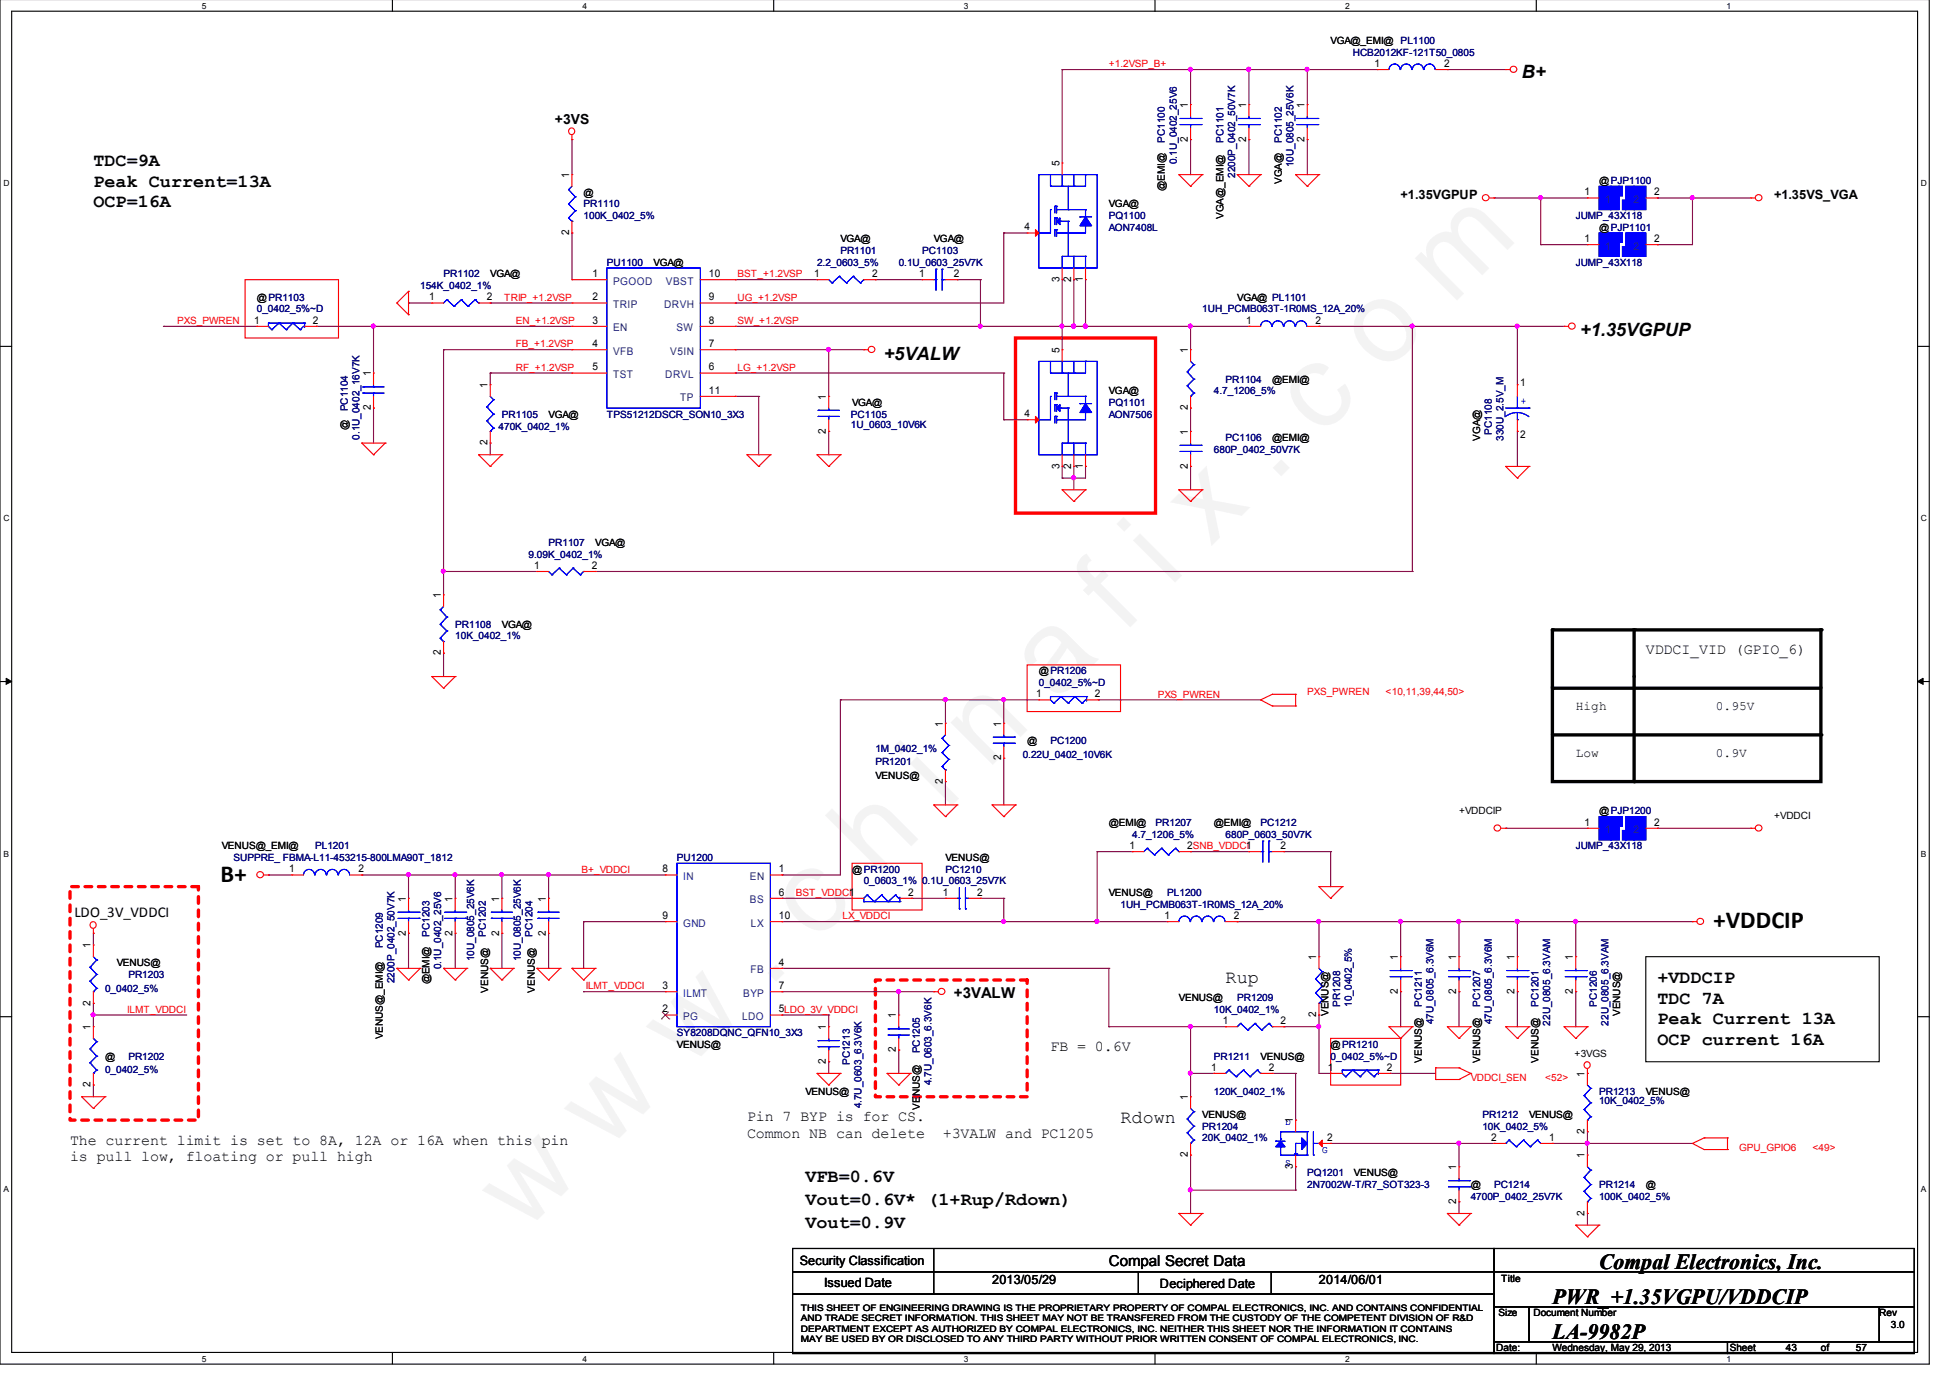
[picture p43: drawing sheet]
<svg xmlns="http://www.w3.org/2000/svg" width="297mm" height="210mm" viewBox="0 0 297 210" stroke-linecap="round" stroke-linejoin="round" font-family="sans-serif">
<defs><g id="words">
<text font-size="17.6" fill="#f0f" x="79.7" y="188" transform="rotate(-45 79.7 188)">w w w . c h i n a f i x . c o m</text>
<g font-size="3.7">
<text x="33.6" y="134.4">B+</text>
<text x="261" y="141.3">+VDDCIP</text>
</g>
<g font-size="3.3">
<text x="243.6" y="193.2">Compal Electronics, Inc.</text>
<text x="236.5" y="203.9">LA-9982P</text>
<text x="236.5" y="198.6">PWR_+1.35VGPU/VDDCIP</text>
</g>
<g font-size="2.8">
<text x="231.8" y="12">B+</text>
<text x="14.2" y="25.3">TDC=9A</text>
<text x="14.2" y="28.5">Peak Current=13A</text>
<text x="14.2" y="31.6">OCP=16A</text>
<text x="240.7" y="51.2">+1.35VGPUP</text>
<text x="134.6" y="54.8">+5VALW</text>
<text x="186.7" y="149.8">Rup</text>
<text x="252.5" y="149.8">+VDDCIP</text>
<text x="252.5" y="152.9">TDC 7A</text>
<text x="252.5" y="156.1">Peak Current 13A</text>
<text x="252.5" y="159.2">OCP current 16A</text>
<text x="170.7" y="171.1">Rdown</text>
<text x="122.7" y="183.6">Vout=0.6V* (1+Rup/Rdown)</text>
<text x="122.7" y="180">VFB=0.6V</text>
<text x="122.7" y="187.1">Vout=0.9V</text>
</g>
<g font-size="2.3">
<text x="250.7" y="99.7">VDDCI_VID (GPIO_6)</text>
<text x="11.3" y="139.7">LDO_3V_VDDCI</text>
<text x="145.3" y="152.1">+3VALW</text>
<text x="160" y="160.1">FB = 0.6V</text>
<text x="113.8" y="170.8">Pin 7 BYP is for CS.</text>
<text x="113.8" y="173.3">Common NB can delete</text>
<text x="143.6" y="173.3">+3VALW and PC1205</text>
<text x="10.7" y="174.3">The current limit is set to 8A, 12A or 16A when this pin</text>
<text x="10.7" y="176.9">is pull low, floating or pull high</text>
<text x="168.9" y="192.9">Compal Secret Data</text>
</g>
<text font-size="2.1" x="84.5" y="18.9">+3VS</text>
<g font-size="1.9">
<text x="213.4" y="30.2">+1.35VGPUP</text>
<text x="270.3" y="30.2">+1.35VS_VGA</text>
<text x="240" y="108.2">High</text>
<text x="261.4" y="108.2">0.95V</text>
<text x="240" y="115.3">Low</text>
<text x="261.4" y="115.3">0.9V</text>
<text x="121.8" y="192.6">Security Classification</text>
<text x="125.6" y="196">Issued Date</text>
<text x="151.1" y="195.5">2013/05/29</text>
<text x="176.7" y="196.2">Deciphered Date</text>
<text x="200.9" y="195.5">2014/06/01</text>
</g>
<g font-size="1.6">
<text x="209.4" y="10.2">1</text>
<text x="220" y="10.2">2</text>
<text x="180.9" y="16.4" transform="rotate(-90 180.9 16.4)">1</text>
<text x="189.8" y="16.4" transform="rotate(-90 189.8 16.4)">1</text>
<text x="198.7" y="16.4" transform="rotate(-90 198.7 16.4)">1</text>
<text x="180.9" y="21.6" transform="rotate(-90 180.9 21.6)">2</text>
<text x="189.8" y="21.6" transform="rotate(-90 189.8 21.6)">2</text>
<text x="198.7" y="21.6" transform="rotate(-90 198.7 21.6)">2</text>
<text x="86.7" y="27.1" transform="rotate(-90 86.7 27.1)">1</text>
<text x="161.4" y="25.3" transform="rotate(-90 161.4 25.3)">5</text>
<text x="241.4" y="29.7">1</text>
<text x="252" y="29.7">2</text>
<text x="86.7" y="35.8" transform="rotate(-90 86.7 35.8)">2</text>
<text x="156" y="35.1">4</text>
<text x="241.4" y="36.8">1</text>
<text x="252" y="36.8">2</text>
<text x="65.4" y="45.7">1</text>
<text x="74.2" y="45.7">2</text>
<text x="90.3" y="45.7">2</text>
<text x="90.3" y="42.2">1</text>
<text x="107.9" y="42.2">10</text>
<text x="107.9" y="45.7">9</text>
<text x="124" y="42.2">1</text>
<text x="132.8" y="42.2">2</text>
<text x="140" y="42.2">1</text>
<text x="145.3" y="42.2">2</text>
<text x="161.4" y="42.9" transform="rotate(-90 161.4 42.9)">3</text>
<text x="163.2" y="42.9" transform="rotate(-90 163.2 42.9)">2</text>
<text x="164.9" y="42.9" transform="rotate(-90 164.9 42.9)">1</text>
<text x="38.7" y="49.3">1</text>
<text x="47.7" y="49.3">2</text>
<text x="90.3" y="49.3">3</text>
<text x="90.3" y="52.8">4</text>
<text x="107.9" y="49.3">8</text>
<text x="107.9" y="52.8">7</text>
<text x="161.4" y="53.8" transform="rotate(-90 161.4 53.8)">5</text>
<text x="180.9" y="53.8" transform="rotate(-90 180.9 53.8)">1</text>
<text x="189.8" y="49.3">1</text>
<text x="200.4" y="49.3">2</text>
<text x="56.5" y="57.3" transform="rotate(-90 56.5 57.3)">1</text>
<text x="74.3" y="59.1" transform="rotate(-90 74.3 59.1)">1</text>
<text x="90.3" y="56.4">5</text>
<text x="108" y="60">11</text>
<text x="108" y="56.4">6</text>
<text x="231.6" y="58.8">1</text>
<text x="56.5" y="62.5" transform="rotate(-90 56.5 62.5)">2</text>
<text x="125.8" y="60.9" transform="rotate(-90 125.8 60.9)">1</text>
<text x="156" y="63.5">4</text>
<text x="180.9" y="62.5" transform="rotate(-90 180.9 62.5)">2</text>
<text x="74.3" y="67.8" transform="rotate(-90 74.3 67.8)">2</text>
<text x="125.8" y="66.1" transform="rotate(-90 125.8 66.1)">2</text>
<text x="161.4" y="71.4" transform="rotate(-90 161.4 71.4)">3</text>
<text x="163.2" y="71.4" transform="rotate(-90 163.2 71.4)">2</text>
<text x="164.9" y="71.4" transform="rotate(-90 164.9 71.4)">1</text>
<text x="180.9" y="71.4" transform="rotate(-90 180.9 71.4)">2</text>
<text x="180.9" y="66.2" transform="rotate(-90 180.9 66.2)">1</text>
<text x="231.6" y="66.7">2</text>
<text x="81.4" y="86.6">1</text>
<text x="90.2" y="86.6">2</text>
<text x="67.1" y="91.1" transform="rotate(-90 67.1 91.1)">1</text>
<text x="67.1" y="99.8" transform="rotate(-90 67.1 99.8)">2</text>
<text x="157.8" y="106.2">1</text>
<text x="166.8" y="106.2">2</text>
<text x="143.6" y="110.7" transform="rotate(-90 143.6 110.7)">1</text>
<text x="152.5" y="110.7" transform="rotate(-90 152.5 110.7)">1</text>
<text x="143.6" y="119.4" transform="rotate(-90 143.6 119.4)">2</text>
<text x="152.5" y="115.8" transform="rotate(-90 152.5 115.8)">2</text>
<text x="241.4" y="125.7">1</text>
<text x="252" y="125.7">2</text>
<text x="172" y="129.3">1</text>
<text x="180.8" y="129.3">2SNB_VDDCI1</text>
<text x="195.1" y="129.3">2</text>
<text x="44" y="132.9">1</text>
<text x="54.6" y="132.9">2</text>
<text x="61.8" y="137.3" transform="rotate(-90 61.8 137.3)">1</text>
<text x="68.9" y="137.3" transform="rotate(-90 68.9 137.3)">1</text>
<text x="76" y="137.3" transform="rotate(-90 76 137.3)">1</text>
<text x="83.1" y="137.3" transform="rotate(-90 83.1 137.3)">1</text>
<text x="100.9" y="132.9">8</text>
<text x="118.6" y="132.9">1</text>
<text x="118.6" y="136.4">6</text>
<text x="138.3" y="136.4">2</text>
<text x="143.6" y="136.4">1</text>
<text x="148.8" y="136.4">2</text>
<text x="61.8" y="142.5" transform="rotate(-90 61.8 142.5)">2</text>
<text x="68.9" y="142.5" transform="rotate(-90 68.9 142.5)">2</text>
<text x="76" y="142.5" transform="rotate(-90 76 142.5)">2</text>
<text x="83.1" y="142.5" transform="rotate(-90 83.1 142.5)">2</text>
<text x="100.9" y="140">9</text>
<text x="118.6" y="140">10</text>
<text x="177.4" y="140">1</text>
<text x="188" y="140">2</text>
<text x="13.8" y="144.5" transform="rotate(-90 13.8 144.5)">1</text>
<text x="118.6" y="147.1">4</text>
<text x="200.5" y="146.2" transform="rotate(-90 200.5 146.2)">1</text>
<text x="212.9" y="146.2" transform="rotate(-90 212.9 146.2)">1</text>
<text x="221.8" y="146.2" transform="rotate(-90 221.8 146.2)">1</text>
<text x="230.7" y="146.2" transform="rotate(-90 230.7 146.2)">1</text>
<text x="239.6" y="146.2" transform="rotate(-90 239.6 146.2)">1</text>
<text x="13.8" y="153.2" transform="rotate(-90 13.8 153.2)">2</text>
<text x="100.9" y="154.2">2</text>
<text x="100.9" y="150.6">3</text>
<text x="118.6" y="154.2">5LDO_3V_VDDCI</text>
<text x="118.6" y="150.6">7</text>
<text x="136.5" y="155.1" transform="rotate(-90 136.5 155.1)">1</text>
<text x="186.3" y="156">1</text>
<text x="195.1" y="156">2</text>
<text x="200.5" y="155" transform="rotate(-90 200.5 155)">2</text>
<text x="212.9" y="151.4" transform="rotate(-90 212.9 151.4)">2</text>
<text x="221.8" y="151.4" transform="rotate(-90 221.8 151.4)">2</text>
<text x="230.7" y="151.4" transform="rotate(-90 230.7 151.4)">2</text>
<text x="239.6" y="151.4" transform="rotate(-90 239.6 151.4)">2</text>
<text x="13.8" y="156.9" transform="rotate(-90 13.8 156.9)">1</text>
<text x="125.8" y="156.9" transform="rotate(-90 125.8 156.9)">1</text>
<text x="136.5" y="160.3" transform="rotate(-90 136.5 160.3)">2</text>
<text x="13.8" y="165.6" transform="rotate(-90 13.8 165.6)">2</text>
<text x="125.8" y="162.1" transform="rotate(-90 125.8 162.1)">2</text>
<text x="180.9" y="167.6" transform="rotate(-90 180.9 167.6)">1</text>
<text x="184.5" y="163.1">1</text>
<text x="193.3" y="163.1">2</text>
<text x="202.3" y="163.1">1</text>
<text x="211.2" y="163.1">2</text>
<text x="241.4" y="164" transform="rotate(-90 241.4 164)">1</text>
<text x="196.9" y="171.1" transform="rotate(-90 196.9 171.1)">1</text>
<text x="202.2" y="173.8">2</text>
<text x="227.2" y="173.8">2</text>
<text x="236" y="173.8">1</text>
<text x="241.4" y="172.7" transform="rotate(-90 241.4 172.7)">2</text>
<text x="180.9" y="176.3" transform="rotate(-90 180.9 176.3)">2</text>
<text x="196.9" y="178.1" transform="rotate(-90 196.9 178.1)">3</text>
<text x="221.8" y="178.2" transform="rotate(-90 221.8 178.2)">1</text>
<text x="241.4" y="176.5" transform="rotate(-90 241.4 176.5)">1</text>
<text x="221.8" y="183.4" transform="rotate(-90 221.8 183.4)">2</text>
<text x="241.4" y="185.2" transform="rotate(-90 241.4 185.2)">2</text>
</g>
<g font-size="1.6" fill="#004080">
<text x="244.5" y="30.9">1</text>
<text x="248.8" y="30.9">2</text>
<text x="244.5" y="38">1</text>
<text x="248.8" y="38">2</text>
<text x="93.4" y="46.9">TRIP</text>
<text x="93.4" y="43.4">PGOOD</text>
<text x="101.2" y="46.9">DRVH</text>
<text x="101.4" y="43.4">VBST</text>
<text x="93.4" y="50.5">EN</text>
<text x="103" y="50.5">SW</text>
<text x="93.4" y="57.6">TST</text>
<text x="93.4" y="54">VFB</text>
<text x="101.3" y="57.6">DRVL</text>
<text x="102.1" y="54">V5IN</text>
<text x="103.6" y="61.1">TP</text>
<text x="244.5" y="126.9">1</text>
<text x="248.8" y="126.9">2</text>
<text x="104.1" y="134">IN</text>
<text x="114.2" y="134">EN</text>
<text x="114.2" y="137.6">BS</text>
<text x="104.1" y="141.2">GND</text>
<text x="114.4" y="141.2">LX</text>
<text x="114.3" y="148.3">FB</text>
<text x="104.1" y="155.4">PG</text>
<text x="104.1" y="151.8">ILMT</text>
<text x="113" y="155.4">LDO</text>
<text x="113.2" y="151.8">BYP</text>
</g>
<g font-size="1.5" fill="#f00">
<text x="168.9" y="10.3">+1.2VSP_B+</text>
<text x="76.8" y="45.8">TRIP_+1.2VSP</text>
<text x="112.4" y="42.3">BST_+1.2VSP</text>
<text x="112.4" y="45.8">UG_+1.2VSP</text>
<text x="27" y="49.4">PXS_PWREN</text>
<text x="78.6" y="49.4">EN_+1.2VSP</text>
<text x="78.6" y="52.9">FB_+1.2VSP</text>
<text x="112.4" y="49.4">SW_+1.2VSP</text>
<text x="78.6" y="56.5">RF_+1.2VSP</text>
<text x="112.4" y="56.5">LG_+1.2VSP</text>
<text x="176.4" y="106.3">PXS_PWREN</text>
<text x="199.1" y="105.9">PXS_PWREN</text>
<text x="211.1" y="105.9">&lt;10,11,39,44,50&gt;</text>
<text x="88.6" y="132.9">B+_VDDCI</text>
<text x="121.2" y="136.5">BST_VDDCI1</text>
<text x="128.4" y="140.1">LX_VDDCI</text>
<text x="19.4" y="154.3">ILMT_VDDCI</text>
<text x="89.2" y="150.7">ILMT_VDDCI</text>
<text x="224" y="164.6">VDDCI_SEN</text>
<text x="235.4" y="164.6">&lt;52&gt;</text>
<text x="264.9" y="175.3">GPU_GPIO6</text>
<text x="276.1" y="175.3">&lt;49&gt;</text>
</g>
<g font-size="1.5">
<text x="202.7" y="6.7">VGA@_EMI@ PL1100</text>
<text x="88.9" y="29.8">@</text>
<text x="177.5" y="29.1" transform="rotate(-90 177.5 29.1)">@EMI@</text>
<text x="195.2" y="28" transform="rotate(-90 195.2 28)">VGA@</text>
<text x="243.6" y="28">@PJP1100</text>
<text x="168.9" y="31.6">VGA@</text>
<text x="186.4" y="33.4" transform="rotate(-90 186.4 33.4)">VGA@_EMI@</text>
<text x="243.6" y="35.2">@PJP1101</text>
<text x="99.6" y="40.5">VGA@</text>
<text x="128" y="36.9">VGA@</text>
<text x="142.2" y="36.9">VGA@</text>
<text x="39.1" y="45.8">@PR1103</text>
<text x="74.7" y="42.3">VGA@</text>
<text x="188.5" y="45.8">VGA@ PL1101</text>
<text x="193.8" y="58.3">@EMI@</text>
<text x="53" y="65.5" transform="rotate(-90 53 65.5)">@</text>
<text x="83.6" y="63.6">VGA@</text>
<text x="129.8" y="61.8">VGA@</text>
<text x="168.9" y="60">VGA@</text>
<text x="193.8" y="67.2">@EMI@</text>
<text x="225.5" y="67.2" transform="rotate(-90 225.5 67.2)">VGA@</text>
<text x="90.7" y="83.2">VGA@</text>
<text x="76.5" y="95.6">VGA@</text>
<text x="158.2" y="102.7">@PR1206</text>
<text x="156.5" y="113.4">@</text>
<text x="133.3" y="118.7">VENUS@</text>
<text x="168.9" y="125.8">@EMI@</text>
<text x="184.9" y="125.8">@EMI@</text>
<text x="222.2" y="124.1">+VDDCIP</text>
<text x="243.6" y="124.1">@PJP1200</text>
<text x="270.3" y="124.7">+VDDCI</text>
<text x="33.8" y="129.4">VENUS@_EMI@</text>
<text x="144" y="131.2">VENUS@</text>
<text x="129.8" y="132.9">@PR1200</text>
<text x="168.9" y="136.5">VENUS@</text>
<text x="17.8" y="147.2">VENUS@</text>
<text x="65.4" y="150" transform="rotate(-90 65.4 150)">@EMI@</text>
<text x="74.3" y="151.2" transform="rotate(-90 74.3 151.2)">VENUS@</text>
<text x="81.4" y="151.2" transform="rotate(-90 81.4 151.2)">VENUS@</text>
<text x="179.6" y="152.5">VENUS@</text>
<text x="202.4" y="154.8" transform="rotate(-90 202.4 154.8)">VENUS@</text>
<text x="246.8" y="154.8" transform="rotate(-90 246.8 154.8)">VENUS@</text>
<text x="16" y="161.4">@</text>
<text x="58.3" y="158.3" transform="rotate(-90 58.3 158.3)">VENUS@_EMI@</text>
<text x="103.1" y="159.6">VENUS@</text>
<text x="192" y="161.4">VENUS@</text>
<text x="202.7" y="159.6">@PR1210</text>
<text x="216.6" y="161.9" transform="rotate(-90 216.6 161.9)">VENUS@</text>
<text x="225.5" y="161.9" transform="rotate(-90 225.5 161.9)">VENUS@</text>
<text x="234.4" y="161.9" transform="rotate(-90 234.4 161.9)">VENUS@</text>
<text x="239.9" y="161.1">+3VGS</text>
<text x="122.7" y="166.7">VENUS@</text>
<text x="250.7" y="166.7">VENUS@</text>
<text x="140.1" y="169" transform="rotate(-90 140.1 169)">VENUS@</text>
<text x="183.1" y="170.3">VENUS@</text>
<text x="232.9" y="170.3">VENUS@</text>
<text x="206.2" y="179.2">VENUS@</text>
<text x="224" y="180.9">@</text>
<text x="250.7" y="180.9">@</text>
<text x="228.7" y="195.3">Title</text>
<text x="228.3" y="200.5">Size</text>
<text x="233.6" y="200.5">Document Number</text>
<text x="286.3" y="200.5">Rev</text>
<text x="288" y="202.3">3.0</text>
<text x="227.9" y="205.8">Date:</text>
<text x="236.5" y="205.8">Wednesday, May 29, 2013</text>
<text x="263.5" y="205.8">Sheet</text>
<text x="272" y="205.8">43</text>
<text x="277.4" y="205.8">of</text>
<text x="282.7" y="205.8">57</text>
</g>
<g font-size="1.5" fill="#000080">
<text x="206.1" y="8.5">HCB2012KF-121T50_0805</text>
<text x="177.5" y="21.8" transform="rotate(-90 177.5 21.8)">PC1100</text>
<text x="186.4" y="21.8" transform="rotate(-90 186.4 21.8)">PC1101</text>
<text x="195.2" y="21.8" transform="rotate(-90 195.2 21.8)">PC1102</text>
<text x="179.2" y="25" transform="rotate(-90 179.2 25)">0.1U_0402_25V6</text>
<text x="188.1" y="27.1" transform="rotate(-90 188.1 27.1)">2200P_0402_50V7K</text>
<text x="197" y="25.5" transform="rotate(-90 197 25.5)">10U_0805_25V6K</text>
<text x="88.9" y="31.6">PR1110</text>
<text x="88.9" y="33.4">100K_0402_5%</text>
<text x="168.9" y="33.4">PQ1100</text>
<text x="168.9" y="35.2">AON7408L</text>
<text x="240" y="33.4">JUMP_43X118</text>
<text x="92.5" y="40.5">PU1100</text>
<text x="124.5" y="40.5">2.2_0603_5%</text>
<text x="128" y="38.7">PR1101</text>
<text x="136.9" y="40.5">0.1U_0603_25V7K</text>
<text x="140.5" y="38.7">PC1103</text>
<text x="240" y="40.5">JUMP_43X118</text>
<text x="39.1" y="47.6">0_0402_5%~D</text>
<text x="64" y="44">154K_0402_1%</text>
<text x="67.6" y="42.3">PR1102</text>
<text x="183.1" y="47.6">1UH_PCMB063T-1R0MS_12A_20%</text>
<text x="186.7" y="58.3">PR1104</text>
<text x="53" y="62.7" transform="rotate(-90 53 62.7)">PC1104</text>
<text x="75.9" y="65.5">470K_0402_1%</text>
<text x="76.5" y="63.6">PR1105</text>
<text x="92.5" y="63.6">TPS51212DSCR_SON10_3X3</text>
<text x="129.6" y="63.6">PC1105</text>
<text x="129.6" y="65.2">1U_0603_10V6K</text>
<text x="168.9" y="61.8">PQ1101</text>
<text x="168.9" y="63.6">AON7506</text>
<text x="184.9" y="60">4.7_1206_5%</text>
<text x="54.8" y="67" transform="rotate(-90 54.8 67)">0.1U_0402_16V7K</text>
<text x="184.9" y="68.9">680P_0402_50V7K</text>
<text x="186.7" y="67.2">PC1106</text>
<text x="227.2" y="66.2" transform="rotate(-90 227.2 66.2)">PC1108</text>
<text x="229" y="67.2" transform="rotate(-90 229 67.2)">330U_2.5V_M</text>
<text x="83.6" y="83.2">PR1107</text>
<text x="80.5" y="84.9">9.09K_0402_1%</text>
<text x="69.3" y="95.6">PR1108</text>
<text x="69.3" y="97.4">10K_0402_1%</text>
<text x="158.2" y="104.5">0_0402_5%~D</text>
<text x="160" y="113.4">PC1200</text>
<text x="133.3" y="116.6">PR1201</text>
<text x="133.3" y="114.5">1M_0402_1%</text>
<text x="155.8" y="115.5">0.22U_0402_10V6K</text>
<text x="176" y="125.8">PR1207</text>
<text x="192" y="125.8">PC1212</text>
<text x="35.6" y="131.2">SUPPRE_ FBMA-L11-453215-800LMA90T_1812</text>
<text x="48" y="129.4">PL1201</text>
<text x="103.1" y="131.2">PU1200</text>
<text x="172.5" y="127.6">4.7_1206_5%</text>
<text x="186.7" y="127.6">680P_0603_50V7K</text>
<text x="240" y="129.4">JUMP_43X118</text>
<text x="131.6" y="134.7">0_0603_1% 0.1U_0603_25V7K</text>
<text x="144" y="132.9">PC1210</text>
<text x="177.8" y="136.5">PL1200</text>
<text x="65.4" y="142.7" transform="rotate(-90 65.4 142.7)">PC1203</text>
<text x="74" y="142.7" transform="rotate(-90 74 142.7)">PC1202</text>
<text x="81.1" y="142.7" transform="rotate(-90 81.1 142.7)">PC1204</text>
<text x="170.7" y="138.3">1UH_PCMB063T-1R0MS_12A_20%</text>
<text x="19.6" y="148.9">PR1203</text>
<text x="58.3" y="144.5" transform="rotate(-90 58.3 144.5)">PC1209</text>
<text x="60.1" y="149.8" transform="rotate(-90 60.1 149.8)">2200P_0402_50V7K</text>
<text x="67.2" y="147.7" transform="rotate(-90 67.2 147.7)">0.1U_0402_25V6</text>
<text x="72.2" y="146.4" transform="rotate(-90 72.2 146.4)">10U_0805_25V6K</text>
<text x="79.3" y="146.4" transform="rotate(-90 79.3 146.4)">10U_0805_25V6K</text>
<text x="16" y="151.1">0_0402_5%</text>
<text x="184.9" y="154.3">10K_0402_1%</text>
<text x="188.5" y="152.5">PR1209</text>
<text x="204.1" y="153.3" transform="rotate(-90 204.1 153.3)">PR1208</text>
<text x="205.9" y="153.3" transform="rotate(-90 205.9 153.3)">10_0402_5%</text>
<text x="216.6" y="153.3" transform="rotate(-90 216.6 153.3)">PC1211</text>
<text x="225.5" y="153.3" transform="rotate(-90 225.5 153.3)">PC1207</text>
<text x="234.4" y="153.3" transform="rotate(-90 234.4 153.3)">PC1201</text>
<text x="243.2" y="153.3" transform="rotate(-90 243.2 153.3)">PC1206</text>
<text x="19.6" y="161.4">PR1202</text>
<text x="103.1" y="157.8">SY8208DQNC_QFN10_3X3</text>
<text x="140.1" y="160.5" transform="rotate(-90 140.1 160.5)">PC1205</text>
<text x="184.9" y="161.4">PR1211</text>
<text x="202.7" y="161.4">0_0402_5%~D</text>
<text x="218.4" y="156.1" transform="rotate(-90 218.4 156.1)">47U_0805_6.3V6M</text>
<text x="227.2" y="156.1" transform="rotate(-90 227.2 156.1)">47U_0805_6.3V6M</text>
<text x="236.1" y="156.2" transform="rotate(-90 236.1 156.2)">22U_0805_6.3VAM</text>
<text x="245" y="156.2" transform="rotate(-90 245 156.2)">22U_0805_6.3VAM</text>
<text x="16" y="163.5">0_0402_5%</text>
<text x="129.5" y="162.2" transform="rotate(-90 129.5 162.2)">PC1213</text>
<text x="141.9" y="165.3" transform="rotate(-90 141.9 165.3)">4.7U_0603_6.3V6K</text>
<text x="184.9" y="166.7">120K_0402_1%</text>
<text x="243.6" y="166.7">PR1213</text>
<text x="131.2" y="168.8" transform="rotate(-90 131.2 168.8)">4.7U_0603_6.3V6K</text>
<text x="183.1" y="172.1">PR1204</text>
<text x="183.1" y="173.8">20K_0402_1%</text>
<text x="225.8" y="170.3">PR1212</text>
<text x="225.8" y="172.1">10K_0402_5%</text>
<text x="243.6" y="168.2">10K_0402_5%</text>
<text x="199.1" y="179.2">PQ1201</text>
<text x="199.1" y="180.9">2N7002W-T/R7_SOT323-3</text>
<text x="224" y="182.7">4700P_0402_25V7K</text>
<text x="227.6" y="180.9">PC1214</text>
<text x="243.6" y="180.9">PR1214</text>
<text x="243.6" y="182.7">100K_0402_5%</text>
</g>
<g font-size="1.5" fill="#00f">
<text x="231.6" y="61.5">+</text>
<text x="195.7" y="171.4">D</text>
<text x="195.7" y="177.6">S</text>
<text x="201.4" y="175.6">G</text>
</g>
<g font-size="1.4">
<text x="122" y="199.7">THIS SHEET OF ENGINEERING DRAWING IS THE PROPRIETARY PROPERTY OF COMPAL ELECTRONICS, INC. AND CONTAINS CONFIDENTIAL</text>
<text x="122" y="201.3">AND TRADE SECRET INFORMATION. THIS SHEET MAY NOT BE TRANSFERED FROM THE CUSTODY OF THE COMPETENT DIVISION OF R&amp;D</text>
<text x="122" y="202.9">DEPARTMENT EXCEPT AS AUTHORIZED BY COMPAL ELECTRONICS, INC. NEITHER THIS SHEET NOR THE INFORMATION IT CONTAINS</text>
<text x="122" y="204.5">MAY BE USED BY OR DISCLOSED TO ANY THIRD PARTY WITHOUT PRIOR WRITTEN CONSENT OF COMPAL ELECTRONICS, INC.</text>
</g>
<g font-size="1.3">
<text x="30.7" y="1.4">5</text>
<text x="88.7" y="1.4">4</text>
<text x="146.8" y="1.4">3</text>
<text x="204.9" y="1.4">2</text>
<text x="263" y="1.4">1</text>
<text x=".5" y="28.4">D</text>
<text x="292.6" y="28.4">D</text>
<text x=".5" y="79.4">C</text>
<text x="292.6" y="79.4">C</text>
<text x=".5" y="130.5">B</text>
<text x="292.6" y="130.5">B</text>
<text x=".5" y="181.5">A</text>
<text x="292.6" y="181.5">A</text>
<text x="30.7" y="207.4">5</text>
<text x="88.7" y="207.4">4</text>
<text x="146.8" y="207.4">3</text>
<text x="204.9" y="207.4">2</text>
<text x="263" y="207.4">1</text>
</g>
</g></defs>
<path d="M0 -.1v207.9h293.9v-207.9M1.8 1.7h290.3v204.3h-290.3z" fill="none" stroke="#000" stroke-width=".17"/>
<g fill="#fff">
<path d="M30.7 .2h.6v1.3h-.6z"/>
<path d="M30.7 206.3h.6v1.3h-.6z"/>
</g>
<path d="M59.8 -.1v1.8M59.8 206v1.8" fill="none" stroke="#000" stroke-width=".17"/>
<g fill="#fff">
<path d="M88.7 .2h.6v1.3h-.6z"/>
<path d="M88.7 206.3h.6v1.3h-.6z"/>
</g>
<path d="M117.9 -.1v1.8M117.9 206v1.8" fill="none" stroke="#000" stroke-width=".17"/>
<g fill="#fff">
<path d="M146.8 .2h.6v1.3h-.6z"/>
<path d="M146.8 206.3h.6v1.3h-.6z"/>
</g>
<path d="M175.9 -.1v1.8M175.9 206v1.8" fill="none" stroke="#000" stroke-width=".17"/>
<g fill="#fff">
<path d="M204.9 .2h.6v1.3h-.6z"/>
<path d="M204.9 206.3h.6v1.3h-.6z"/>
</g>
<path d="M234 -.1v1.8M234 206v1.8" fill="none" stroke="#000" stroke-width=".17"/>
<g fill="#fff">
<path d="M263 .2h.6v1.3h-.6z"/>
<path d="M263 206.3h.6v1.3h-.6z"/>
<path d="M.5 27.2h.9v1.3h-.9z"/>
<path d="M292.6 27.2h.9v1.3h-.9z"/>
<path d="M.5 78.2h.9v1.4h-.9z"/>
<path d="M292.6 78.2h.9v1.4h-.9z"/>
</g>
<path d="M0 52.8h1.8M292.1 52.8h1.8" fill="none" stroke="#000" stroke-width=".17"/>
<g fill="#fff">
<path d="M.5 129.3h.8v1.4h-.8z"/>
<path d="M292.6 129.3h.8v1.4h-.8z"/>
</g>
<path d="M0 103.8h1.8M292.1 103.8h1.8" fill="none" stroke="#000" stroke-width=".17"/>
<path d="M.9 103.3l.9 .5-.9 .4zM292.1 103.8l.8-.5v.9z" fill="#000" stroke="#000" stroke-width=".15"/>
<g fill="#fff">
<path d="M.5 180.4h.7v1.3h-.7z"/>
<path d="M292.6 180.4h.7v1.3h-.7z"/>
</g>
<g fill="none" stroke="#000" stroke-width=".17">
<path d="M0 154.9h1.8M250.7 145.7h35.6v16h-35.6zM292.1 154.9h1.8M120.7 190.2h106.9v3.5h-106.9zM120.7 193.7h106.9v3.4h-106.9zM120.7 197.1h106.9v9.1h-106.9zM142.2 197.1h.1M142.2 193.7v3.4M173.4 197.1h.1M173.4 193.7v3.4M193.6 197.1h.1M193.6 193.7v3.4"/>
<path d="M227.6 199.1h5.3v5.3h-5.3zM227.6 190.2h64v3.5h-64zM227.6 193.7h64v5.4h-64zM232.9 199.1h53.4v5.3h-53.4zM286.3 199.1h5.3v5.3h-5.3zM227.6 204.4h35.5v1.8h-35.5zM263.1 204.4h28.5v1.8h-28.5z"/>
</g>
<path d="M10.7 135.1h19.5v35.5h-19.5z" fill="none" stroke="#f00" stroke-width=".51" stroke-dasharray="1 1"/>
<path d="M236.5 95.9h40.9v8.9M248.9 95.9v23.2M236.5 104.8h40.9v14.3h-40.9zM236.5 111.9h40.9" fill="none" stroke="#000" stroke-width=".51"/>
<g fill="#000">
<circle cx="248.9" cy="95.9" r=".25"/>
<circle cx="277.4" cy="95.9" r=".25"/>
<circle cx="248.9" cy="119.1" r=".25"/>
<circle cx="277.4" cy="111.9" r=".25"/>
</g>
<g fill="none" stroke="#f00" stroke-width=".17">
<path d="M181.4 15.9h.1M181.4 15.9v1.8M181.4 19.5v1.8M190.2 15.9h.1M190.2 15.9v1.8M190.2 19.5v1.8M199.1 15.9h.1M199.1 15.9v1.8M199.1 19.5v1.8M209.8 10.6h.1M209.8 10.6h1.8M218.7 10.6h1.8"/>
<path d="M220.5 10.6h.1M229.4 10.6h.1M229.4 10.6h.6M87.1 21.3h.1M87.1 20.6v.7M181.4 21.3h.1M190.2 21.3h.1M199.1 21.3h.1M241.8 30.2h1.8M241.8 37.3h1.8M241.8 37.3h.1M241.8 30.2h.1"/>
<path d="M250.7 30.2h1.8M250.7 37.3h1.8M252.5 37.3h.1M252.5 30.2h.1M266.7 30.2h.7M266.7 30.2h.1M37.3 42.6h14.3v8.9h-14.3zM39.1 49.7h.1M39.1 49.7h1.8M46.4 49.7h1.8M48.2 49.7h.1M56.9 56.8h.1"/>
<path d="M56.9 56.8v1.8M60.5 46.2h.1M60.5 46.2l1.7 1.7M62.2 44.4h.1M62.2 47.9h.1M62.2 44.4v3.5M62.2 44.4l-1.7 1.8M65.8 46.2h.1M65.8 46.2h1.8M238.3 49.7h.1M238.3 49.7h.6M55.1 67.5l1.8 1.8"/>
<path d="M55.1 67.5h.1M55.1 67.5h3.6M56.9 69.3h.1M56.9 62.2h.1M56.9 60.4v1.8M58.7 67.5h.1M58.7 67.5l-1.8 1.8M65.8 103.1h.1M65.8 103.1l1.8 1.7M65.8 103.1h3.5M40.2 133.3h.7M40.9 133.3h.1"/>
<path d="M44.4 133.3h1.8M44.4 133.3h.1M53.3 133.3h1.8M55.1 133.3h.1M62.2 136.8h.1M62.2 136.8v1.8M241.8 126.2h1.8M241.8 126.2h.1M250.7 126.2h1.8M252.5 126.2h.1M266.7 126.2h.7M266.7 126.2h.1"/>
<path d="M14.2 142.2h.1M14.2 143.9h.1M14.2 152.8h.1M14.2 156.4h.1M14.2 141.5v.7M14.2 143.9v1.8M14.2 151.1v1.7M14.2 156.4v1.8M60.5 147.5h.1M60.5 147.5l1.7 1.8M60.5 147.5h3.5M62.2 149.3h.1"/>
<path d="M62.2 142.2h.1M62.2 140.4v1.8M64 147.5l-1.8 1.8M64 147.5h.1M238.3 156.4h.1M238.3 156.4l1.7 1.8M238.3 156.4h3.5M240 158.2h.1M240 145.7h.1M240 151.1h.1M240 145.7v1.8M240 149.3v1.8"/>
<path d="M241.8 156.4h.1M241.8 156.4l-1.8 1.8M257.8 140.4h.7M257.8 140.4h.1M12.4 167.1h.1M12.4 167.1l1.8 1.7M12.4 167.1h3.6M14.2 168.8h.1M14.2 165.3h.1M14.2 163.5v1.8M16 167.1l-1.8 1.7M16 167.1h.1"/>
<path d="M241.8 163.5h.1M241.8 176h.1M241.8 172.4h.1M241.8 162.8v2.5M241.8 170.6v1.8M241.8 176v1.7M257.8 174.2h.1M257.8 174.2l1.8 .9M259.6 173.3h3.5M259.6 175.1h.1M259.6 173.3h.1M259.6 175.1h3.5"/>
<path d="M259.6 173.3l-1.8 .9M263.1 175.1h.1M263.1 173.3h.1M263.1 173.3v1.8M240 186.6h3.6M240 186.6h.1M240 186.6l1.8 1.8M241.8 188.4h.1M241.8 184.8h.1M241.8 183.1v1.7M243.6 186.6h.1M243.6 186.6l-1.8 1.8"/>
<circle cx="87.1" cy="20" r=".49"/>
<circle cx="230.6" cy="10.6" r=".49"/>
<circle cx="267.9" cy="30.1" r=".49"/>
<circle cx="239.5" cy="49.7" r=".49"/>
<circle cx="39.6" cy="133.2" r=".49"/>
<circle cx="267.9" cy="126.1" r=".49"/>
<circle cx="14.2" cy="140.9" r=".49"/>
<circle cx="259" cy="140.3" r=".49"/>
<circle cx="241.7" cy="162.2" r=".49"/>
</g>
<g fill="none" stroke="#800040" stroke-width=".17">
<path d="M161.8 10.6h.1M161.8 10.6v14.2M161.8 10.6h48M181.4 10.6h.1M181.4 10.6v5.3M190.2 10.6h.1M190.2 10.6v5.3M199.1 10.6h.1M199.1 10.6v5.3M220.5 10.6h8.9M220.5 10.6h.1M87.1 21.3h.1"/>
<path d="M87.1 21.3v5.3M181.4 21.3h.1M181.4 21.3v5.3M190.2 21.3h.1M190.2 21.3v5.3M199.1 21.3h.1M199.1 21.3v5.3M234.7 37.3h7.1M234.7 30.2h7.1M252.5 30.2h14.2M252.5 37.3h.1M252.5 30.2h.1"/>
<path d="M257.8 30.2h.1M257.8 30.2v7.1h-5.3M24.9 49.7h.1M24.9 49.7h14.2M48.2 49.7h.1M48.2 49.7h38.9M56.9 49.7h.1M56.9 49.7v7.1M62.2 46.2h.1M62.2 46.2h3.6M67.6 53.3v33.8M112 49.7h37.4"/>
<path d="M112 46.2h40.9M112 56.8h40.9M215.1 49.7v37.4h-124.4M231.1 49.7h7.2M56.9 62.2h.1M56.9 62.2v5.3M40.9 133.3h.1M40.9 133.3h3.5M55.1 133.3h14.2M55.1 133.3h.1M62.2 133.3h.1M62.2 133.3v3.5"/>
<path d="M229.4 126.2h12.4M252.5 126.2h.1M252.5 126.2h14.2M14.2 154.6h.1M14.2 152.8h.1M14.2 142.2h.1M14.2 142.2v1.7M14.2 152.8v3.6M14.2 154.6h14.2M62.2 142.2h.1M62.2 142.2v5.3M119.1 147.5h49.8"/>
<path d="M119.1 140.4h33.8M231.1 140.4h26.7M240 140.4h.1M240 151.1h.1M240 140.4v5.3M240 151.1v5.3M14.2 165.3h.1M14.2 165.3v1.8M236.5 174.2h21.3M241.8 174.2h.1M241.8 172.4h.1M241.8 172.4v3.6"/>
<path d="M241.8 184.8h.1M241.8 184.8v1.8"/>
</g>
<g fill="#f0f" stroke="#f0f" stroke-width=".17">
<circle cx="199.1" cy="10.6" r=".3"/>
<circle cx="56.9" cy="49.7" r=".3"/>
<circle cx="190.2" cy="10.6" r=".3"/>
<circle cx="181.3" cy="10.6" r=".3"/>
<circle cx="257.8" cy="30.1" r=".3"/>
<circle cx="240" cy="140.3" r=".3"/>
<circle cx="62.2" cy="133.2" r=".3"/>
<circle cx="14.2" cy="154.6" r=".3"/>
<circle cx="241.8" cy="174.1" r=".3"/>
</g>
<g fill="none" stroke="#00f" stroke-width=".17">
<path d="M179.7 19h3.3M179.7 18h3.3M181.4 18h.1M181.4 19h.1M181.4 17.7v.3M181.4 19v.5M183 19h.1M183 18h.1M188.6 19h3.3M188.6 18h3.3M190.2 18h.1M190.2 19h.1"/>
<path d="M190.2 17.7v.3M190.2 19v.5M191.9 19h.1M191.9 18h.1M197.5 19h3.2M197.5 18h3.2M199.1 18h.1M199.1 19h.1M199.1 17.7v.3M199.1 19v.5M200.7 19h.1M200.7 18h.1"/>
<path d="M213.3 10.6a.85 .85 0 0 0-.9-.8 .85 .85 0 0 0-.8 .8M215.1 10.6a.85 .85 0 0 0-.9-.8 .85 .85 0 0 0-.8 .8M216.8 10.6a.85 .85 0 0 0-.8-.8 .85 .85 0 0 0-.9 .8M218.6 10.6a.85 .85 0 0 0-.8-.8 .85 .85 0 0 0-.9 .8M40.9 49.2h.1M40.9 49.2v.5l.5 .5M40.9 49.2h5.3M41.4 50.2h.1M42.5 49.2l-1.1 1M42.5 49.2h.1M42.5 49.2l1.1 1M43.6 50.2h.1"/>
<path d="M44.6 49.2l-1 1M44.6 49.2h.1M44.6 49.2l1.1 1M45.7 50.2h.1M46.2 49.7h.1M46.2 49.2h.1M46.2 49.7l-.5 .5M46.4 49.2h.1M46.4 49.2v.7M55.3 59.9h3.2M55.3 58.9h3.2M55.3 59.9h.1"/>
<path d="M55.3 58.9h.1M56.9 58.9h.1M56.9 59.9h.1M56.9 58.6v.3M56.9 59.9v.5M67.1 92.9h.1M67.1 95.1h.1M67.1 97.2h.1M67.1 92.9l1 1.1-1 1.1M67.1 95.1l1 1-1 1.1M67.1 97.2l.5 .5M67.6 92.4l-.5 .5"/>
<path d="M46.2 133.3a.85 .85 0 0 1 .9-.9 .85 .85 0 0 1 .8 .9M48 133.3a.85 .85 0 0 1 .9-.9 .85 .85 0 0 1 .8 .9M49.8 133.3a.85 .85 0 0 1 .8-.9 .85 .85 0 0 1 .9 .9M51.6 133.3a.85 .85 0 0 1 .8-.9 .85 .85 0 0 1 .9 .9M60.6 139.9h3.2M60.6 139h3.2M62.2 139h.1M62.2 139.9h.1M62.2 138.6v.4M62.2 139.9v.5M63.8 139.9h.1M63.8 139h.1"/>
<path d="M13.7 147.3h.1M13.7 149.5h.1M13.7 159.8h.1M13.7 147.3l1 1.1M13.7 149.5l1 1.1M13.7 159.8l1 1.1M14.2 151.1h.1M14.2 145.7l.5 .5M14.2 158.2l.5 .5M14.7 146.2h.1M14.7 148.4h.1M14.7 150.6h.1"/>
<path d="M14.7 158.7h.1M14.7 146.2l-1 1.1M14.7 148.4l-1 1.1M14.7 150.6l-.5 .5M14.7 158.7l-1 1.1M238.4 148.8h3.2M238.4 147.8h3.2M240 147.8h.1M240 148.8h.1M240 147.5v.3M240 148.8v.5M241.6 148.8h.1"/>
<path d="M241.6 147.8h.1M13.7 161.9h.1M13.7 161.9l1 1.1M14.2 163.5h.1M14.7 160.9h.1M14.7 163h.1M14.7 160.9l-1 1M14.7 163l-.5 .5M241.3 179.3h.1M241.3 166.9h.1M241.3 169h.1M241.3 179.3l1 1.1"/>
<path d="M241.3 166.9l1 1.1M241.3 169l1 1.1M241.8 170.6h.1M241.8 177.7l.5 .5M241.8 165.3l.5 .5M242.3 178.2h.1M242.3 165.8h.1M242.3 168h.1M242.3 170.1h.1M242.3 178.2l-1 1.1M242.3 165.8l-1 1.1M242.3 168l-1 1"/>
<path d="M242.3 170.1l-.5 .5M241.3 181.5h.1M241.3 181.5l1 1.1M241.8 183.1h.1M242.3 180.4h.1M242.3 182.6h.1M242.3 180.4l-1 1.1M242.3 182.6l-.5 .5"/>
</g>
<g fill="#00f" stroke="#00f" stroke-width=".17">
<path d="M243.6 35.5h1.8v3.5h-1.8z" fill-rule="evenodd"/>
<path d="M245.4 35.5h1.2v3.5h-1.2z" fill-rule="evenodd"/>
<path d="M246.6 35.5h.5v1.4h-.5z" fill-rule="evenodd"/>
<path d="M247.1 37.6h.5v1.4h-.5z" fill-rule="evenodd"/>
<path d="M247.6 35.5h1.3v3.5h-1.3z" fill-rule="evenodd"/>
<path d="M248.9 35.5h1.8v3.5h-1.8z" fill-rule="evenodd"/>
<path d="M243.6 35.5h1.8v3.5h-1.8z" fill-rule="evenodd"/>
<path d="M245.4 35.5h1.2v3.5h-1.2z" fill-rule="evenodd"/>
<path d="M246.6 35.5h.5v1.4h-.5z" fill-rule="evenodd"/>
<path d="M247.1 37.6h.5v1.4h-.5z" fill-rule="evenodd"/>
<path d="M247.6 35.5h1.3v3.5h-1.3z" fill-rule="evenodd"/>
<path d="M248.9 35.5h1.8v3.5h-1.8z" fill-rule="evenodd"/>
<path d="M243.6 124.4h1.8v3.5h-1.8z" fill-rule="evenodd"/>
<path d="M245.4 124.4h1.2v3.5h-1.2z" fill-rule="evenodd"/>
<path d="M246.6 124.4h.5v1.4h-.5z" fill-rule="evenodd"/>
<path d="M247.1 126.5h.5v1.4h-.5z" fill-rule="evenodd"/>
<path d="M247.6 124.4h1.3v3.5h-1.3z" fill-rule="evenodd"/>
<path d="M248.9 124.4h1.8v3.5h-1.8z" fill-rule="evenodd"/>
<path d="M243.6 124.4h1.8v3.5h-1.8z" fill-rule="evenodd"/>
<path d="M245.4 124.4h1.2v3.5h-1.2z" fill-rule="evenodd"/>
<path d="M246.6 124.4h.5v1.4h-.5z" fill-rule="evenodd"/>
<path d="M247.1 126.5h.5v1.4h-.5z" fill-rule="evenodd"/>
<path d="M247.6 124.4h1.3v3.5h-1.3z" fill-rule="evenodd"/>
<path d="M248.9 124.4h1.8v3.5h-1.8z" fill-rule="evenodd"/>
<path d="M243.6 28.4h1.8v3.5h-1.8z" fill-rule="evenodd"/>
<path d="M245.4 28.4h1.2v3.5h-1.2z" fill-rule="evenodd"/>
<path d="M246.6 28.4h.5v1.4h-.5z" fill-rule="evenodd"/>
<path d="M247.1 30.5h.5v1.4h-.5z" fill-rule="evenodd"/>
<path d="M247.6 28.4h1.3v3.5h-1.3z" fill-rule="evenodd"/>
<path d="M248.9 28.4h1.8v3.5h-1.8z" fill-rule="evenodd"/>
<path d="M243.6 28.4h1.8v3.5h-1.8z" fill-rule="evenodd"/>
<path d="M245.4 28.4h1.2v3.5h-1.2z" fill-rule="evenodd"/>
<path d="M246.6 28.4h.5v1.4h-.5z" fill-rule="evenodd"/>
<path d="M247.1 30.5h.5v1.4h-.5z" fill-rule="evenodd"/>
<path d="M247.6 28.4h1.3v3.5h-1.3z" fill-rule="evenodd"/>
<path d="M248.9 28.4h1.8v3.5h-1.8z" fill-rule="evenodd"/>
</g>
<use href="#words"/>
</svg>
